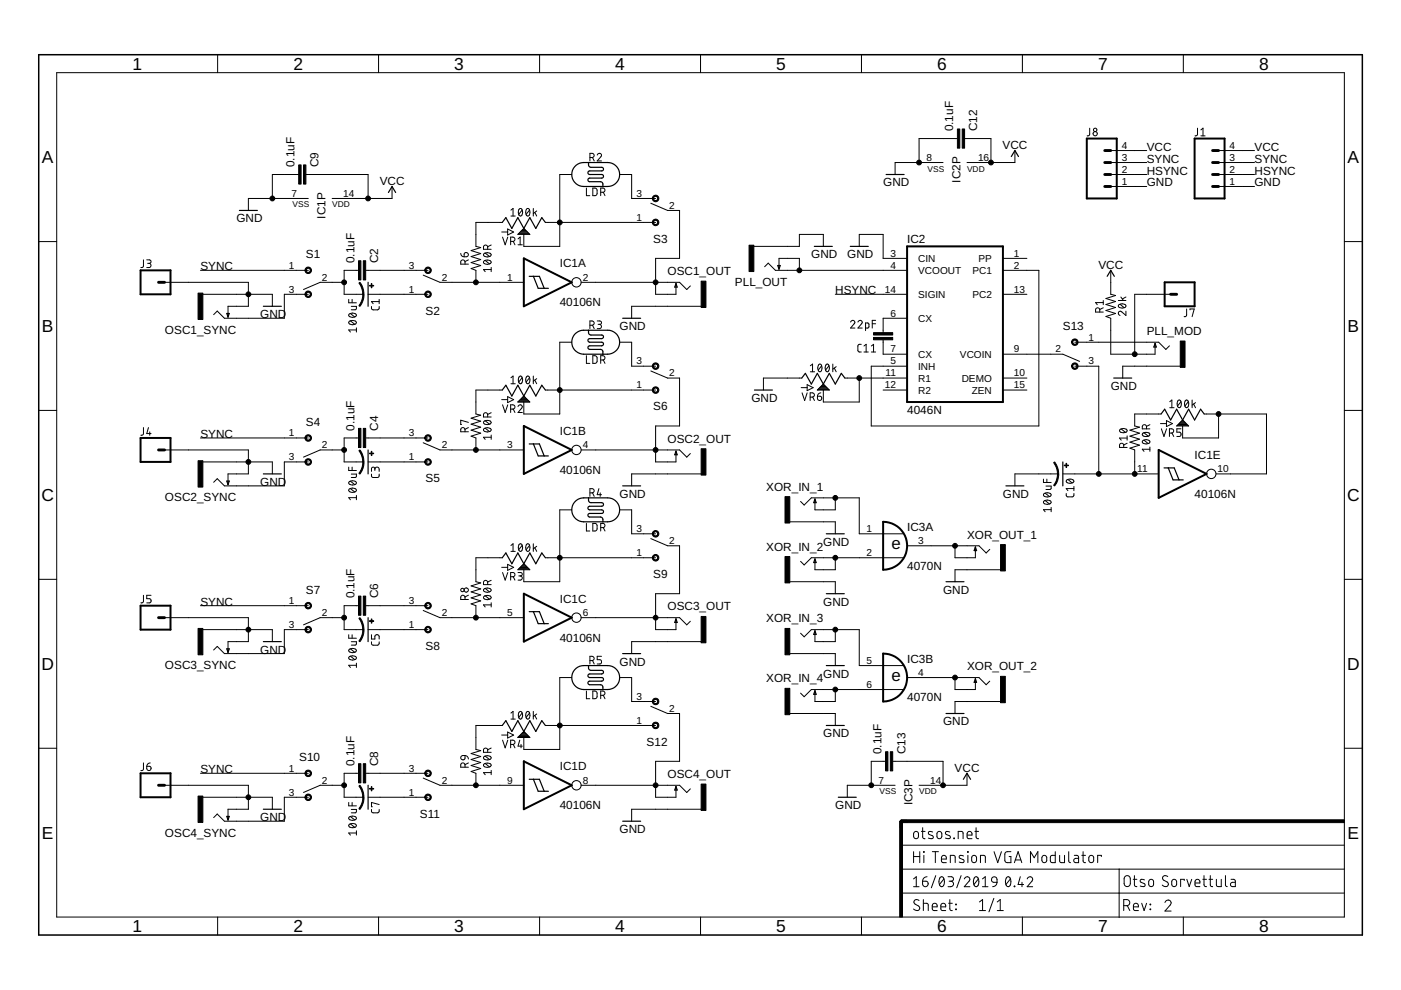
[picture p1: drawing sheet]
<svg xmlns="http://www.w3.org/2000/svg" width="297mm" height="210mm" viewBox="0 0 297 210" stroke-linecap="round" stroke-linejoin="round" font-family="sans-serif">
<defs><g id="words">
<g font-size="3.7">
<text x="28.1" y="14.8">1</text>
<text x="62.2" y="14.8">2</text>
<text x="96.3" y="14.8">3</text>
<text x="130.4" y="14.8">4</text>
<text x="164.6" y="14.8">5</text>
<text x="198.7" y="14.8">6</text>
<text x="232.8" y="14.8">7</text>
<text x="266.9" y="14.8">8</text>
<text x="8.9" y="34.6">A</text>
<text x="285.7" y="34.6">A</text>
<text x="8.9" y="70.4">B</text>
<text x="285.7" y="70.4">B</text>
<text x="8.8" y="106.2">C</text>
<text x="285.6" y="106.2">C</text>
<text x="8.8" y="142">D</text>
<text x="285.6" y="142">D</text>
<text x="8.9" y="177.8">E</text>
<text x="285.7" y="177.8">E</text>
<text x="28.1" y="197.6">1</text>
<text x="62.2" y="197.6">2</text>
<text x="96.3" y="197.6">3</text>
<text x="130.4" y="197.6">4</text>
<text x="164.6" y="197.6">5</text>
<text x="198.7" y="197.6">6</text>
<text x="232.8" y="197.6">7</text>
<text x="266.9" y="197.6">8</text>
</g>
<g font-size="3.6">
<text x="189" y="116.5">e</text>
<text x="189" y="144.4">e</text>
</g>
<g font-size="2.5">
<text x="202.1" y="27.9" transform="rotate(-90 202.1 27.9)">0.1uF</text>
<text x="207.2" y="27.9" transform="rotate(-90 207.2 27.9)">C12</text>
<text x="62.4" y="35.5" transform="rotate(-90 62.4 35.5)">0.1uF</text>
<text x="67.5" y="35.5" transform="rotate(-90 67.5 35.5)">C9</text>
<text x="212.6" y="31.7">VCC</text>
<text x="243.1" y="31.9">VCC</text>
<text x="243.1" y="34.5">SYNC</text>
<text x="266" y="31.9">VCC</text>
<text x="266" y="34.5">SYNC</text>
<text x="80.5" y="39.3">VCC</text>
<text x="187.3" y="39.5">GND</text>
<text x="203.6" y="38.7" transform="rotate(-90 203.6 38.7)">IC2P</text>
<text x="243.1" y="39.5">GND</text>
<text x="243.1" y="37">HSYNC</text>
<text x="266" y="39.5">GND</text>
<text x="266" y="37">HSYNC</text>
<text x="50.1" y="47.2">GND</text>
<text x="69" y="46.4" transform="rotate(-90 69 46.4)">IC1P</text>
<text x="138.5" y="51.5">S3</text>
<text x="192.3" y="51.6">IC2</text>
<text x="42.5" y="57.3">SYNC</text>
<text x="64.8" y="54.8">S1</text>
<text x="75.1" y="55.8" transform="rotate(-90 75.1 55.8)">0.1uF</text>
<text x="80.2" y="55.8" transform="rotate(-90 80.2 55.8)">C2</text>
<text x="118.7" y="56.7">IC1A</text>
<text x="141.5" y="58.3">OSC1_OUT</text>
<text x="172" y="54.8">GND</text>
<text x="179.6" y="54.8">GND</text>
<text x="232.9" y="57.1">VCC</text>
<text x="118.7" y="64.9">40106N</text>
<text x="155.8" y="60.6">PLL_OUT</text>
<text x="177.1" y="62.4">HSYNC</text>
<text x="35" y="70.8">OSC1_SYNC</text>
<text x="55.2" y="67.5">GND</text>
<text x="90.2" y="66.7">S2</text>
<text x="131.4" y="70">GND</text>
<text x="225.3" y="70">S13</text>
<text x="243.1" y="71">PLL_MOD</text>
<text x="235.5" y="82.7">GND</text>
<text x="138.5" y="87">S6</text>
<text x="159.3" y="85.2">GND</text>
<text x="192.3" y="87.8">4046N</text>
<text x="42.5" y="92.9">SYNC</text>
<text x="64.8" y="90.3">S4</text>
<text x="75.1" y="91.3" transform="rotate(-90 75.1 91.3)">0.1uF</text>
<text x="80.2" y="91.3" transform="rotate(-90 80.2 91.3)">C4</text>
<text x="118.7" y="92.2">IC1B</text>
<text x="141.5" y="93.9">OSC2_OUT</text>
<text x="118.7" y="100.5">40106N</text>
<text x="253.3" y="97.3">IC1E</text>
<text x="35" y="106.3">OSC2_SYNC</text>
<text x="55.2" y="103">GND</text>
<text x="90.2" y="102.3">S5</text>
<text x="131.4" y="105.6">GND</text>
<text x="162.5" y="104">XOR_IN_1</text>
<text x="212.6" y="105.6">GND</text>
<text x="253.3" y="105.6">40106N</text>
<text x="192.3" y="112.5">IC3A</text>
<text x="162.5" y="116.7">XOR_IN_2</text>
<text x="174.6" y="115.7">GND</text>
<text x="205" y="114.2">XOR_OUT_1</text>
<text x="64.8" y="125.9">S7</text>
<text x="138.5" y="122.6">S9</text>
<text x="192.3" y="120.8">4070N</text>
<text x="199.9" y="125.9">GND</text>
<text x="42.5" y="128.4">SYNC</text>
<text x="75.1" y="126.9" transform="rotate(-90 75.1 126.9)">0.1uF</text>
<text x="80.2" y="126.9" transform="rotate(-90 80.2 126.9)">C6</text>
<text x="118.7" y="127.8">IC1C</text>
<text x="141.5" y="129.4">OSC3_OUT</text>
<text x="162.5" y="132">XOR_IN_3</text>
<text x="174.6" y="128.4">GND</text>
<text x="90.2" y="137.8">S8</text>
<text x="118.7" y="136">40106N</text>
<text x="35" y="141.9">OSC3_SYNC</text>
<text x="55.2" y="138.6">GND</text>
<text x="131.4" y="141.1">GND</text>
<text x="174.6" y="143.7">GND</text>
<text x="192.3" y="140.5">IC3B</text>
<text x="205" y="142.1">XOR_OUT_2</text>
<text x="162.5" y="144.7">XOR_IN_4</text>
<text x="192.3" y="148.7">4070N</text>
<text x="199.9" y="153.8">GND</text>
<text x="63.4" y="161.4">S10</text>
<text x="137.1" y="158.1">S12</text>
<text x="174.6" y="156.3">GND</text>
<text x="186.9" y="159.9" transform="rotate(-90 186.9 159.9)">0.1uF</text>
<text x="191.9" y="159.9" transform="rotate(-90 191.9 159.9)">C13</text>
<text x="42.5" y="164">SYNC</text>
<text x="75.1" y="162.4" transform="rotate(-90 75.1 162.4)">0.1uF</text>
<text x="80.2" y="162.4" transform="rotate(-90 80.2 162.4)">C8</text>
<text x="118.7" y="163.3">IC1D</text>
<text x="141.5" y="165">OSC4_OUT</text>
<text x="202.4" y="163.7">VCC</text>
<text x="89" y="173.4">S11</text>
<text x="118.7" y="171.6">40106N</text>
<text x="177.1" y="171.6">GND</text>
<text x="193.5" y="170.8" transform="rotate(-90 193.5 170.8)">IC3P</text>
<text x="35" y="177.4">OSC4_SYNC</text>
<text x="55.2" y="174.1">GND</text>
<text x="131.4" y="176.7">GND</text>
</g>
<g font-size="2.1">
<text x="196.4" y="34.1">8</text>
<text x="207.4" y="34.1">16</text>
<text x="237.8" y="34.1">3</text>
<text x="237.8" y="31.6">4</text>
<text x="260.7" y="34.1">3</text>
<text x="260.7" y="31.6">4</text>
<text x="61.8" y="41.7">7</text>
<text x="72.8" y="41.7">14</text>
<text x="134.9" y="41.7">3</text>
<text x="237.8" y="39.2">1</text>
<text x="237.8" y="36.6">2</text>
<text x="260.7" y="39.2">1</text>
<text x="260.7" y="36.6">2</text>
<text x="134.9" y="46.8">1</text>
<text x="141.9" y="44.3">2</text>
<text x="61.3" y="57">1</text>
<text x="68.2" y="59.5">2</text>
<text x="86.7" y="57">3</text>
<text x="93.6" y="59.5">2</text>
<text x="107.5" y="59.5">1</text>
<text x="123.6" y="59.5">2</text>
<text x="188.8" y="54.4">3</text>
<text x="188.8" y="57">4</text>
<text x="194.7" y="55.5">CIN</text>
<text x="194.7" y="58.1">VCOOUT</text>
<text x="206.2" y="58.1">PC1</text>
<text x="207.5" y="55.5">PP</text>
<text x="215" y="54.4">1</text>
<text x="215" y="57">2</text>
<text x="61.3" y="62">3</text>
<text x="86.7" y="62">1</text>
<text x="187.6" y="62">14</text>
<text x="194.7" y="63.2">SIGIN</text>
<text x="206.2" y="63.2">PC2</text>
<text x="215" y="62">13</text>
<text x="188.8" y="67.1">6</text>
<text x="194.7" y="68.2">CX</text>
<text x="134.9" y="77.3">3</text>
<text x="188.8" y="77.3">5</text>
<text x="188.8" y="74.7">7</text>
<text x="194.7" y="75.9">CX</text>
<text x="203.5" y="75.9">VCOIN</text>
<text x="215" y="74.7">9</text>
<text x="223.8" y="74.7">2</text>
<text x="230.8" y="72.2">1</text>
<text x="230.8" y="77.3">3</text>
<text x="134.9" y="82.4">1</text>
<text x="141.9" y="79.8">2</text>
<text x="187.6" y="82.4">12</text>
<text x="187.8" y="79.8">11</text>
<text x="194.7" y="78.4">INH</text>
<text x="194.7" y="80.9">R1</text>
<text x="194.7" y="83.5">R2</text>
<text x="203.9" y="80.9">DEMO</text>
<text x="206" y="83.5">ZEN</text>
<text x="215" y="79.8">10</text>
<text x="215" y="82.4">15</text>
<text x="61.3" y="92.5">1</text>
<text x="68.2" y="95">2</text>
<text x="86.7" y="92.5">3</text>
<text x="93.6" y="95">2</text>
<text x="107.5" y="95">3</text>
<text x="123.6" y="95">4</text>
<text x="61.3" y="97.6">3</text>
<text x="86.7" y="97.6">1</text>
<text x="241.1" y="100.1">11</text>
<text x="258.2" y="100.1">10</text>
<text x="134.9" y="112.8">3</text>
<text x="183.7" y="112.8">1</text>
<text x="134.9" y="117.9">1</text>
<text x="141.9" y="115.4">2</text>
<text x="183.7" y="117.9">2</text>
<text x="194.7" y="115.4">3</text>
<text x="61.3" y="128.1">1</text>
<text x="68.2" y="130.6">2</text>
<text x="86.7" y="128.1">3</text>
<text x="93.6" y="130.6">2</text>
<text x="107.5" y="130.6">5</text>
<text x="123.6" y="130.6">6</text>
<text x="61.3" y="133.1">3</text>
<text x="86.7" y="133.1">1</text>
<text x="183.7" y="140.8">5</text>
<text x="194.7" y="143.3">4</text>
<text x="134.9" y="148.4">3</text>
<text x="183.7" y="145.8">6</text>
<text x="134.9" y="153.5">1</text>
<text x="141.9" y="150.9">2</text>
<text x="61.3" y="163.6">1</text>
<text x="68.2" y="166.2">2</text>
<text x="86.7" y="163.6">3</text>
<text x="93.6" y="166.2">2</text>
<text x="107.5" y="166.2">9</text>
<text x="123.6" y="166.2">8</text>
<text x="186.3" y="166.2">7</text>
<text x="197.2" y="166.2">14</text>
<text x="61.3" y="168.7">3</text>
<text x="86.7" y="168.7">1</text>
</g>
<g font-size="1.8">
<text x="196.6" y="36.4">VSS</text>
<text x="205" y="36.4">VDD</text>
<text x="62.1" y="44">VSS</text>
<text x="70.4" y="44">VDD</text>
<text x="186.5" y="168.4">VSS</text>
<text x="194.9" y="168.4">VDD</text>
</g>
</g></defs>
<g fill="none" stroke="#000" stroke-width=".21">
<path d="M12 15.4h273v179h-273zM46.1 11.6v3.8M80.3 11.6v3.8M114.4 11.6v3.8M148.5 11.6v3.8M182.6 11.6v3.8M216.8 11.6v3.8M250.9 11.6v3.8M63.3 37h-5.6v5.1M64.9 37h13.1v5.1M83.1 39.5v2.6h-12.7M121.2 37h-2.5v15.2h-7.6v-2.5"/>
<path d="M124.3 39.9v1.6h.8M125.1 33.4h.4a.44 .44 0 0 0 .5-.4 .44 .44 0 0 0-.5-.5h-.4v1.6M125.6 33.4l.4 .7M125.7 39.9h.6l.3 .3v.8l-.3 .5h-.6zM126.6 32.9a.45 .45 0 0 1 .7-.4 .45 .45 0 0 1 .1 .7l-.8 .9h.9M131.4 37h2.5v5.1h5.1M199.9 34.5h-10.1v2.5M203 29.4h-8.1v5.1M204.5 29.4h5.6v5.1M215.2 31.9v2.6h-10.2M231 27.2v1.4l-.5 .2M235.5 37h7.6"/>
<path d="M235.5 34.5h7.6M235.5 39.5h7.6M235.5 31.9h7.6M253.9 27.2v1.4l-.5 .2M254.6 28.8h.9M254.6 27.5l.5-.3v1.6M258.4 37h7.6M258.4 34.5h7.6M258.4 39.5h7.6M258.4 31.9h7.6M8.2 51.2h3.8M30.4 55.1v1.4l-.5 .2"/>
<path d="M31.1 55.1h.6a.37 .37 0 0 1 .3 .4 .37 .37 0 0 1-.3 .3h-.4M31.6 55.8a.44 .44 0 0 1 .4 .5 .44 .44 0 0 1-.4 .4h-.5M34.9 59.9h17.8v5h-4.4v2.3M42.5 57.3h22.9M65.4 42.1h-12.7v2.5M73 59.9h-5.1l-3.6 1.5M76 57.3h-3v5.1h4M77.5 57.3h13.2M89.7 58.3l3.6 1.6h17.8M97.7 53.7l.1 .4 .6 .3M98.5 53.7a.46 .46 0 0 1 .7 .1 .46 .46 0 0 1-.4 .6h-.4zM98.6 56v-.4a.46 .46 0 0 0-.5-.5 .46 .46 0 0 0-.4 .5v.4h1.6"/>
<path d="M99.3 55.1l-.7 .4M102.6 55.4a1.01 1.01 0 0 1 1.5 .2 .95 .95 0 0 1-1.6 0zM102.6 53.8a1.06 1.06 0 0 1 1.5 .2 .95 .95 0 0 1-1.6 0zM102.9 55.2l.9 .7M102.9 53.7l.9 .7M103.4 52.9v-.5a.44 .44 0 0 0-.4-.5 .44 .44 0 0 0-.5 .5v.5h1.6M104.1 57.1h-1.6l.4 .5M104.1 56.7v.9M104.1 51.9l-.7 .4M106.4 49.2h1.2M106.5 47.2h-5.6v5l1 .3-2 .6 2 .7-2 .6 2 .6-2 .7 2 .6-2 .6 1 .4v2.6M106.6 50.3l.5 1.6 .6-1.6"/>
<path d="M107.6 48.6l1.3 .6-1.3 .6zM108.3 51.2h.4a.46 .46 0 0 0 .5-.5 .46 .46 0 0 0-.5-.4h-.4v1.6M108.3 44.6l.5-.4v1.6M108.3 45.8h.9M108.8 51.2l.4 .7M109.8 49.7l1.3-1.3 1.2 1.3zM109.8 50.7l.5-.4v1.6M109.8 51.9h.9M109.9 49.6h2.3M110.1 44.3l.2-.1a.93 .93 0 0 1 0 1.6 .98 .98 0 0 1-.2-1.5zM110.1 49.4h1.9M110.3 49.2h1.5"/>
<path d="M110.5 49h1.2M110.6 48.9h.9M110.7 44.6l-.7 .8M110.8 48.7h.5M111 48.5h.1M111.7 44.3l.2-.1a.95 .95 0 0 1 0 1.6 1 1 0 0 1-.2-1.5zM112.3 44.6l-.8 .8M113.1 44.2v1.6M113.4 45l.4 .8M113.8 44.7l-.7 .6M115.6 47.2h23.4M123.2 59.9h20.9l1.5 1.5 .8-.8"/>
<path d="M127.4 40.8h.4a.44 .44 0 0 0 .5-.5 .44 .44 0 0 0-.5-.4h-.4v1.6M127.9 40.8l.4 .7M138 43.1l3.5 1.5h2.6v10.2h-5.1v7.6h4.3v-2.3M159.8 52.2h9.7v-2.5h5.1v2.5M162.1 56.6l.8-.8 1.5 1.5h27.9M165.2 57.1v-2.3h4.3v2.5M182.2 52.2v-2.5h5v5.1h5.1M212.6 57.3h7.7v33h-35.6v-12.7h7.6M212.6 54.8h5.1M235.5 57.3v5.1l1 .3-2 .6 2 .6-2 .7 2 .6-2 .6 2 .7-2 .6 1 .4v7.6h9.4v-2.3M285 51.2h3.8M43 62.4h14.7v2.5"/>
<path d="M65.4 62.4h-5.1v5.1h-12.7l-1.5-1.5-.8 .7M73.9 63.5v.7h1.7M74 68.2a1.04 1.04 0 0 1 1.6 .2 .95 .95 0 0 1-1.7 0zM74 66.6a1.04 1.04 0 0 1 1.6 .2 .95 .95 0 0 1-1.7 0zM74.3 68l.9 .7M74.3 66.5l.9 .7M74.5 65h1.1l-.1 .5-.1 .2h-.9M74.7 63.5v.7M75.6 70h-1.7l.4 .4M75.6 69.5v.9M78 62.4h12.7M78.8 65v.5l.3 .2 1.2-.1 .1-.6"/>
<path d="M80.4 63.5v.9M80.4 63.9h-1.6l.3 .5M110.1 79.8h.1a.8 .8 0 0 1 .7 .5 .8 .8 0 0 1-.2 .8l-.4 .3a1 1 0 0 1-.2-1.6zM111.7 79.8l.2-.1a.97 .97 0 0 1 0 1.7 1.02 1.02 0 0 1-.2-1.6zM113.1 79.7v1.7M121.2 72.6h-2.5v15.2h-7.6v-2.6M124.3 75.4v1.6h.8M125.1 69h.4a.46 .46 0 0 0 .5-.5 .46 .46 0 0 0-.5-.4h-.4v1.6M125.6 69l.4 .7M125.7 75.4l.6 .1 .3 .2v.9l-.3 .4h-.6zM126.6 68.1h.6a.36 .36 0 0 1 .3 .3 .36 .36 0 0 1-.3 .4h-.4M127.1 68.8a.46 .46 0 0 1 .4 .4 .46 .46 0 0 1-.4 .5h-.5"/>
<path d="M127.4 76.3h.4a.46 .46 0 0 0 .5-.4 .46 .46 0 0 0-.5-.5h-.4v1.6M127.9 76.3l.4 .7M131.4 72.6h2.5v5h5.1M138 78.7l3.5 1.5h2.6v10.1h-5.1v7.6h4.3v-2.2M148.7 64.9h-14.8v2.6M171.8 77.6l.5-.4v1.6M171.8 78.8h.9M173.6 77.3l.2-.1a.97 .97 0 0 1 0 1.6 1.02 1.02 0 0 1-.2-1.5zM174.2 77.6l-.7 .9M175.2 77.3l.1-.1a.8 .8 0 0 1 .6 .6 .8 .8 0 0 1-.2 .8l-.2 .2a.8 .8 0 0 1-.6-.5 .8 .8 0 0 1 .2-.9zM175.8 77.6l-.8 .9M176.6 77.2v1.6"/>
<path d="M176.9 78.1l.4 .7M177.1 62.4h15.2M177.3 77.7l-.7 .6M180.3 68.3a.44 .44 0 0 1 .7-.4 .44 .44 0 0 1 .1 .7l-.8 1h1M181.9 68.3a.44 .44 0 0 1 .6-.4 .44 .44 0 0 1 .2 .7l-.8 1h.9M182.6 73h-.5l-.2 .4v1l.2 .2h.5M183.2 74.6h.9M183.2 73.4l.4-.4v1.6M183.5 69.6l.6-.1 .1-.1-.1-.9h-.6v1.6M184.7 74.6h1M184.7 73.4l.5-.4v1.6M184.9 68.6h.8"/>
<path d="M185.7 67.9h-.8v1.7M187.2 72.1v3h5.1M192.3 67.5h-5.1v3M212.6 62.4h5.1M212.6 75.1h12.7l3.6 1.5M227.9 77.6h5.1v22.9M227.9 72.6h17.8l1.5 1.5 .7-.8M233.2 66.2v-.5a.44 .44 0 0 0-.5-.4 .44 .44 0 0 0-.4 .4v.5h1.6M233.9 65.3l-.7 .3M233.9 64.2h-1.6l.3 .4M233.9 63.7v.9M237.1 63.7h1.6"/>
<path d="M237.2 64.6a1 1 0 0 1 1.5 .3 .95 .95 0 0 1-1.6 0zM237.5 64.5l.9 .7M237.6 63l.6 .7M238.7 66v.9l-.9-.8a.44 .44 0 0 0-.7 .2 .44 .44 0 0 0 .4 .6M238.7 63l-.7 .4M248.2 62.4h-7.6v12.7M250.2 77.6h-12.2v2.6M251.6 65.5v1.4l-.5 .2M252.3 65.7v-.2h.9l-.4 1.6M8.2 87h3.8M30.4 90.7v1.4l-.5 .2M31.5 90.7l-.4 1.2h.9"/>
<path d="M31.7 91.6v.7M34.9 95.4h17.8v5.1h-4.4v2.3M42.5 92.9h22.9M43 97.9h14.7v2.6M65.4 97.9h-5.1v5.1h-12.7l-1.5-1.5-.8 .8M73 95.4h-5.1l-3.6 1.5M73.9 99v.8h1.7M74.7 99v.8M76 92.9h-3v5h4M77.5 92.9h13.2M78 97.9h12.7M79.5 99.5a.46 .46 0 0 1 .4-.5 .46 .46 0 0 1 .5 .5v.4"/>
<path d="M79.5 99.8v-.4a.36 .36 0 0 0-.4-.4 .36 .36 0 0 0-.3 .4v.5M89.7 93.9l3.6 1.5h17.8M98.6 91.5v-.4a.46 .46 0 0 0-.5-.4 .46 .46 0 0 0-.4 .4v.4h1.6M99.3 89.6l-1.6-.5v.9h.2M99.3 90.7l-.7 .3M102.6 90.9a1.03 1.03 0 0 1 1.5 .2 .97 .97 0 0 1-1.6 0zM102.6 89.3a1.03 1.03 0 0 1 1.5 .3 .97 .97 0 0 1-1.6 0zM102.9 90.8l.9 .7M102.9 89.2l.9 .7M103.4 88.4v-.5a.44 .44 0 0 0-.4-.4 .44 .44 0 0 0-.5 .4v.5h1.6M104.1 92.2v1M104.1 92.7h-1.6l.4 .5"/>
<path d="M104.1 87.5l-.7 .4M106.4 84.7h1.2M106.5 82.7h-5.6v5.1l1 .2-2 .7 2 .6-2 .6 2 .7-2 .6 2 .6-2 .7 1 .4v2.5M106.6 85.8l.5 1.7 .6-1.7M107.6 84.1l1.3 .6-1.3 .7zM108.3 86.7h.4a.46 .46 0 0 0 .5-.4 .46 .46 0 0 0-.5-.5h-.4v1.7M108.3 80.1l.5-.4v1.7M108.3 81.4h.9M108.8 86.7l.4 .8M109.8 85.2l1.3-1.2 1.2 1.2zM109.8 86.2a.44 .44 0 0 1 .7-.4 .44 .44 0 0 1 .1 .8l-.8 .9h.9M109.9 85.2h2.4"/>
<path d="M110 85h2.1M110.2 84.9h1.7M110.4 84.7h1.4M110.5 84.5h1.1M110.7 80.1l-.7 .9M110.7 84.3h.7M110.9 84.2h.4M111 84h.1M112.3 80.1l-.8 .9M113.4 80.6l.4 .8M113.8 80.3l-.7 .5M115.6 82.7h23.4"/>
<path d="M123.2 95.4h20.9l1.5 1.5 .8-.7M169.9 82.2h1.2M170 80.2h-8.1v2.5M170.1 83.3l.5 1.6 .5-1.6M171.1 81.6l1.3 .6-1.3 .6zM171.8 84.2h.4a.46 .46 0 0 0 .5-.5 .46 .46 0 0 0-.5-.4h-.4v1.6M172.3 84.2l.4 .7M173.3 84h.6a.45 .45 0 0 1 .3 .5 .45 .45 0 0 1-.5 .4 .45 .45 0 0 1-.4-.4zM173.4 82.6h2.3M173.5 82.4h2.1M173.7 82.3h1.7M173.9 82.1h1.3"/>
<path d="M174 83.3l-.4 .1-.3 .6M174.1 81.9h.9M174.2 81.8h.7M174.4 81.6h.3M174.6 81.4l1.2 1.3h-2.5zM179.1 80.2h13.2M182.2 80.2v5h-7.6v-2.5M187.2 82.7h5.1M212.6 82.7h5.1M212.6 80.2h5.1M237.5 91.1a1 1 0 0 1 1.5 .2 .95 .95 0 0 1-1.6 0zM237.7 91l.9 .7"/>
<path d="M238.3 94.9v-.5a.44 .44 0 0 0-.5-.4 .44 .44 0 0 0-.4 .4v.5h1.6M239 94l-.7 .3M239 92.9h-1.6l.3 .4M239 92.4v.9M242.3 93.4a1 1 0 0 1 1.5 .3 .95 .95 0 0 1-1.6 0zM242.3 91.9a1 1 0 0 1 1.5 .2 .95 .95 0 0 1-1.6 0zM242.5 93.3l.9 .7M242.5 91.8l.9 .7M243.1 90.9v-.4a.44 .44 0 0 0-.5-.5 .44 .44 0 0 0-.4 .5v.4h1.6M243.8 95.2h-1.6l.3 .5M243.8 94.8v.9M243.8 90l-.7 .4"/>
<path d="M246 89.8h1.3M246.2 87.8h-5.6v2.5l1 .3-2 .6 2 .6-2 .7 2 .6-2 .6 2 .7-2 .6 1 .4v5.1M246.2 90.9l.6 1.6 .5-1.6M247.3 89.2l1.3 .6-1.3 .6zM247.9 91.8h.5a.46 .46 0 0 0 .5-.4 .46 .46 0 0 0-.5-.5h-.5v1.6M248 85.2l.5-.4v1.6M248 86.4h.9M248.5 91.8l.4 .7M249.5 90.3l1.2-1.3 1.3 1.3zM249.6 90.2h2.2M249.8 84.9l.2-.1a.97 .97 0 0 1 0 1.6 1.02 1.02 0 0 1-.2-1.5zM249.8 90h1.9"/>
<path d="M250 89.8h1.5M250.1 89.6h1.2M250.3 89.5h.9M250.4 85.2l-.7 .9M250.4 90.9h-.9v.7h.5a.46 .46 0 0 1 .4 .5 .46 .46 0 0 1-.4 .4h-.5M250.5 89.3h.5M250.7 89.1h.1M251.3 84.9l.3-.1a.97 .97 0 0 1 0 1.6 1.02 1.02 0 0 1-.3-1.5zM251.9 85.2l-.7 .9M252.8 84.8v1.6M253.1 85.7l.4 .7M253.5 85.4l-.7 .5"/>
<path d="M255.3 87.8h13.2v12.7h-10.7M258.4 87.8v5.1h-7.7v-2.6M285 87h3.8M74 103.7a1.02 1.02 0 0 1 1.6 .2 .97 .97 0 0 1-1.7 0zM74 102.1a1.02 1.02 0 0 1 1.6 .3 .97 .97 0 0 1-1.7 0zM74.3 103.6l.9 .7M74.3 102l.9 .7M74.5 100.5h1.1l-.1 .6-.1 .1h-.9M75.6 105.1v.9M75.6 105.5h-1.7l.4 .5M78.8 100.5v.5l.3 .2h1.1l.1-.2 .1-.5M106.5 118.3h-5.6v5l1 .3-2 .6 2 .7-2 .6 2 .6-2 .7 2 .6-2 .6 1 .4v2.6"/>
<path d="M107.6 119.7l1.3 .6-1.3 .6zM108.3 115.7l.5-.4v1.6M108.3 116.9h.9M110.1 115.4l.2-.1a.93 .93 0 0 1 0 1.6 .98 .98 0 0 1-.2-1.5zM110.6 120h.9M110.7 115.7l-.7 .8M110.8 119.8h.6M111 119.7h.2M111.7 115.4l.2-.1a.95 .95 0 0 1 0 1.6 1 1 0 0 1-.2-1.5zM112.3 115.7l-.8 .8M113.1 115.3v1.6M113.4 116.1l.4 .8"/>
<path d="M113.8 115.8l-.7 .6M115.6 118.3h23.4M121.2 108.1h-2.5v15.2h-7.6v-2.5M124.3 111v1.6h.8M125.1 104.5h.4a.44 .44 0 0 0 .5-.4 .44 .44 0 0 0-.5-.5h-.4v1.6M125.6 104.5l.4 .7M125.7 111h.6l.3 .3v.8l-.3 .5h-.6zM127 103.6l-.4 1.3h.9M127.3 104.5v.7M127.4 111.9h.4a.44 .44 0 0 0 .5-.5 .44 .44 0 0 0-.5-.4h-.4v1.6M127.9 111.9l.4 .7M131.4 108.1h2.5v5.1h5.1"/>
<path d="M138 114.2l3.5 1.5h2.6v10.2h-5.1v7.6h4.3v-2.3M148.7 100.5h-14.8v2.5M167.4 110.6h9.7v2.6M169.7 106.3l.8 .8 1.5-1.5h10.2v7.6h9.4M177.1 105.6v2.5h-4.3v-2.3M177.1 118.3v2.5h-4.3v-2.3M191.6 118.3h-19.6l-1.5 1.5-.8-.8M192.3 115.7h15.3l1.5 1.5 .7-.7M202.5 115.7v2.6h4.3v-2.3M221.2 101.6v.7h1.7M221.3 106.2a1.03 1.03 0 0 1 1.6 .3 .97 .97 0 0 1-1.7 0zM221.3 104.7a1.03 1.03 0 0 1 1.6 .2 .97 .97 0 0 1-1.7 0z"/>
<path d="M221.6 106.1l.9 .7M221.6 104.6l.9 .7M221.8 103.1h1.1l-.1 .5-.1 .2h-.9M222 101.6v.7M222.9 108.1h-1.7l.4 .4M222.9 107.6v.9M224.3 100.5h-9.1v2.5M225.3 100.5h20.4M226.1 104.6v.5l.3 .2h1.1l.1-.2 .1-.5M226.2 101.8a.89 .89 0 0 1 1.4 .4 1.02 1.02 0 0 1-1.5-.2zM226.4 101.7l.9 .7M227.7 103.1v.9"/>
<path d="M227.7 103.6h-1.6l.3 .4M8.2 122.8h3.8M30.4 126.2v1.4l-.5 .2M32 126.2h-.9v.7h.6a.45 .45 0 0 1 .3 .5 .45 .45 0 0 1-.3 .4h-.6M34.9 131h17.8v5h-4.4v2.3M42.5 128.4h22.9M43 133.5h14.7v2.5M65.4 133.5h-5.1v5.1h-12.7l-1.5-1.5-.8 .7M73 131h-5.1l-3.6 1.5M73.9 134.6v.7h1.7M74 139.3a1.04 1.04 0 0 1 1.6 .2 .95 .95 0 0 1-1.7 0zM74 137.7a1.02 1.02 0 0 1 1.6 .2 .97 .97 0 0 1-1.7 0z"/>
<path d="M74.3 139.1l.9 .7M74.3 137.6l.9 .7M74.5 136.1h1.1l-.1 .5-.1 .2h-.9M74.7 134.6v.7M76 128.4h-3v5.1h4M77.5 128.4h13.2M78 133.5h12.7M78.8 136.1v.5l.3 .2 1.2-.1 .1-.6M78.8 134.6v.9h.7v-.6a.46 .46 0 0 1 .4-.3 .46 .46 0 0 1 .5 .3v.6M89.7 129.4l3.6 1.6h17.8M98.6 127.1v-.4a.46 .46 0 0 0-.5-.5 .46 .46 0 0 0-.4 .5v.4h1.6M99.3 126.2l-.7 .4"/>
<path d="M102.6 126.4a1.06 1.06 0 0 1 1.5 .3 .95 .95 0 0 1-1.6 0zM102.6 124.9a1.06 1.06 0 0 1 1.5 .2 .95 .95 0 0 1-1.6 0zM102.9 126.3l.9 .7M102.9 124.8l.9 .7M103.4 124v-.5a.44 .44 0 0 0-.4-.5 .44 .44 0 0 0-.5 .5v.5h1.6M104.1 127.8v.9M104.1 128.2h-1.6l.4 .5M104.1 123l-.7 .4M106.4 120.3h1.2M106.6 121.4l.5 1.6 .6-1.6M108.3 122.3h.4a.44 .44 0 0 0 .5-.5 .44 .44 0 0 0-.5-.4h-.4v1.6M108.8 122.3l.4 .7"/>
<path d="M109.8 120.8l1.3-1.3 1.2 1.3zM109.8 121.4h.6a.36 .36 0 0 1 .3 .4 .36 .36 0 0 1-.3 .3h-.4M109.9 120.7h2.3M110.1 120.5h1.9M110.3 120.3h1.6M110.3 122.1a.44 .44 0 0 1 .4 .5 .44 .44 0 0 1-.4 .4h-.5M110.4 120.2h1.3M123.2 131h20.9l1.5 1.5 .8-.8M127.5 139.1h-.9v.8h.6a.47 .47 0 0 1 .3 .4 .47 .47 0 0 1-.3 .5h-.6M148.7 136h-14.8v2.6M167.4 123.3h9.7v2.6M167.4 138.6h9.7v2.5"/>
<path d="M169.7 134.3l.8 .7 1.5-1.5h10.2v7.6h9.4M177.1 133.5v2.5h-4.3v-2.2M212.1 120.8h-9.6v2.5M285 122.8h3.8M8.2 158.6h3.8M75.6 140.6v.9M75.6 141.1h-1.7l.4 .4M103.4 159.5v-.5a.44 .44 0 0 0-.4-.4 .44 .44 0 0 0-.5 .4v.5h1.6M104.1 158.6l-.7 .4M106.4 155.9h1.2M106.5 153.8h-5.6v5.1l1 .3-2 .6 2 .6-2 .6 2 .7-2 .6 2 .6-2 .7 1 .4v2.5M106.6 156.9l.5 1.7 .6-1.7"/>
<path d="M107.6 155.2l1.3 .7-1.3 .6zM108.3 157.8h.4a.46 .46 0 0 0 .5-.4 .46 .46 0 0 0-.5-.5h-.4v1.7M108.3 151.2l.5-.4v1.7M108.3 152.5h.9M108.8 157.8l.4 .8M109.8 156.4l1.3-1.3 1.2 1.3zM109.8 156.3h2.5M110 156.1h2.1M110.1 150.9l.2-.1a.95 .95 0 0 1 0 1.7 1 1 0 0 1-.2-1.6zM110.2 156h1.8M110.2 156.9l-.4 1.3h.9M110.3 155.8h1.5"/>
<path d="M110.5 157.8v.8M110.5 155.6h1.1M110.7 155.5h.8M110.7 151.2l-.7 .9M110.8 155.3h.5M111 155.1h.1M111.7 150.9l.2-.1a.97 .97 0 0 1 0 1.7 1.02 1.02 0 0 1-.2-1.6zM112.3 151.2l-.8 .9M113.1 150.8v1.7M113.4 151.7l.4 .8M113.8 151.4l-.7 .5M115.6 153.8h23.4"/>
<path d="M121.2 143.7h-2.5v15.2h-7.6v-2.5M124.3 146.5v1.6h.8M125.1 140.1h.4a.46 .46 0 0 0 .5-.5 .46 .46 0 0 0-.5-.5h-.4v1.7M125.6 140.1l.4 .7M125.7 146.5l.6 .1 .3 .2v.9l-.3 .4h-.6zM127.4 147.4h.4a.46 .46 0 0 0 .5-.4 .46 .46 0 0 0-.5-.5h-.4v1.6M127.9 147.4l.4 .7M131.4 143.7h2.5v5h5.1M138 149.8l3.5 1.5h2.6v10.1h-5.1v7.6h4.3v-2.2M167.4 151.3h9.7v2.5M177.1 146.2v2.5h-4.3v-2.2M191.6 146.2h-19.6l-1.5 1.5-.8-.7"/>
<path d="M192.3 143.7h15.3l1.5 1.5 .7-.8M202.5 143.7v2.5h4.3v-2.3M212.1 148.7h-9.6v2.6M285 158.6h3.8M30.4 161.8v1.4l-.2 .2h-.3M31.1 162.5h.6a.45 .45 0 0 1 .3 .5 .45 .45 0 0 1-.4 .4 .45 .45 0 0 1-.5-.5zM31.9 161.8l-.5 .1-.3 .6M34.9 166.5h17.8v5.1h-4.4v2.3M42.5 164h22.9M43 169h14.7v2.6M65.4 169h-5.1v5.1h-12.7l-1.5-1.5-.8 .8M73 166.5h-5.1l-3.6 1.5"/>
<path d="M73.9 170.1v.8h1.7M74 174.8a1.02 1.02 0 0 1 1.6 .2 .97 .97 0 0 1-1.7 0zM74 173.2a1.02 1.02 0 0 1 1.6 .3 .97 .97 0 0 1-1.7 0zM74.3 174.7l.9 .7M74.3 173.1l.9 .7M74.5 171.6h1.1l-.1 .6-.1 .1h-.9M74.7 170.1v.8M75.6 176.1v1M75.6 176.6h-1.7l.4 .5M76 164h-3v5h4M77.5 164h13.2M78 169h12.7"/>
<path d="M78.8 171.6v.5l.3 .2h1.1l.1-.2 .1-.5M80.4 170.6l-1.6-.5v.9h.2M89.7 165l3.6 1.5h17.8M97.8 160.3l.8-.1v.5a.46 .46 0 0 1-.7 .3 .46 .46 0 0 1-.1-.7zM98.6 162.7v-.5a.46 .46 0 0 0-.5-.4 .46 .46 0 0 0-.4 .4v.5h1.6M98.6 160.2l.4 .1 .3 .6M99.3 161.8l-.7 .3M102.6 162a1.03 1.03 0 0 1 1.5 .2 .97 .97 0 0 1-1.6 0zM102.6 160.4a1.03 1.03 0 0 1 1.5 .3 .97 .97 0 0 1-1.6 0zM102.9 161.9l.9 .7M102.9 160.3l.9 .7M104.1 163.3v1"/>
<path d="M104.1 163.8h-1.6l.4 .5M123.2 166.5h20.9l1.5 1.5 .8-.7M148.7 171.6h-14.8v2.5M187.7 161.4h-3v5.1M189.3 161.4h10.6v5.1M189.8 166.5h-10.2v2.5M191.1 179.2h93.9M193.8 176.5l.5-.2a.92 .92 0 0 1 .2 1.5h-.4l-.3-.1-.1-.4zM195.3 176.3h.8M195.6 175.5v2.1l.5 .2M197.7 176.4l-.7-.1-.2 .4 1 .6v.4l-.3 .1-.7-.1M198.8 176.5l.3-.2 .5 .2 .1 .8a.52 .52 0 0 1-.5 .5 .52 .52 0 0 1-.6-.5z"/>
<path d="M201.4 176.4l-.8-.1-.2 .4 1 .6v.4l-.2 .1-.8-.1M202.2 177.7l.2 .1zM203.2 177.8v-1.5l.9 .1 .1 1.4M205 164v2.5h-10.1M205 177.1h1.1a.55 .55 0 0 0-.4-.8 .55 .55 0 0 0-.7 .5l.1 .9 1 .1M206.7 176.3h.8M206.9 175.5v1.9l.2 .3 .4 .1M46.1 194.4v3.8M80.3 194.4v3.8M114.4 194.4v3.8M148.5 194.4v3.8M182.6 194.4v3.8"/>
<path d="M191.1 189.4h93.9M191.1 184.3h93.9M193.7 180.6v2.3M193.7 181.6h1.3M193.7 186.4l.6-.5v2.1M193.7 188h1.2M194.9 190.9a.58 .58 0 0 0-.9-.1 .58 .58 0 0 0 0 .9l.7 .4a.58 .58 0 0 1 .1 .9 .58 .58 0 0 1-.9-.1l-.2-.2M195 180.6v2.3M195.6 186.8h.7a.59 .59 0 0 1 .5 .7 .59 .59 0 0 1-.7 .5 .59 .59 0 0 1-.5-.6zM195.8 191.5l.9 .1 .1 1.5M195.8 190.7v2.4M195.8 180.6l.1 .1z"/>
<path d="M195.9 181.4v1.5M196.6 185.9l-.7 .3-.3 .6M197.7 192.3h1a.54 .54 0 0 0-.4-.8 .54 .54 0 0 0-.6 .5l.1 1 .9 .1M197.7 180.6h1.3M198.3 180.6v2.3M198.4 185.7l-.9 2.5M199.3 186l.2-.1a.87 .87 0 0 1 .7 1.3 .59 .59 0 0 1-.5 .8 .59 .59 0 0 1-.6-.8v-.5zM199.5 192.3h1a.54 .54 0 0 0-.4-.8 .54 .54 0 0 0-.6 .5l.1 1 .9 .1M199.6 182.1h1a.55 .55 0 0 0-.3-.7 .55 .55 0 0 0-.7 .5l.1 .9 .9 .1M200.1 186.4l-.9 1.1M201 185.9h.7a.48 .48 0 0 1 .5 .5 .48 .48 0 0 1-.5 .4h-.5M201.1 191.5h.8"/>
<path d="M201.4 190.7v2.1l.5 .3M201.5 182.9v-1.5l.9 .1 .1 1.4M201.6 186.8a.58 .58 0 0 1 .6 .6 .58 .58 0 0 1-.6 .6h-.6M202.6 191.7l.2 .1zM202.6 192.7l.2 .2zM203.8 185.7l-1 2.5M204.3 181.5l-.8-.1-.2 .2 .1 .3 .9 .5v.4l-.2 .1-.7-.1M204.4 186.4a.58 .58 0 0 1 .9-.5 .58 .58 0 0 1 .1 .9l-1 1.2h1.2M205.1 180.6l.2 .1zM205.2 181.4v1.5M206.1 181.5l.3-.1 .5 .1 .2 .9a.52 .52 0 0 1-.6 .5 .52 .52 0 0 1-.5-.5zM206.7 186l.1-.1a.87 .87 0 0 1 .7 1.3 .59 .59 0 0 1-.5 .8 .59 .59 0 0 1-.6-.8v-.5z"/>
<path d="M207.4 186.4l-.9 1.1M207.7 191.2l.6-.5v2.4M207.7 193.1h1.3M207.9 182.9v-1.5l.9 .1 .1 1.4M208.3 186.4l.6-.5v2.1M208.3 188h1.2M210.4 186.1l.3-.2 .6 .2 .1 1-1-.2-.2-.3zM210.7 190.5l-1 2.8M210.8 180.6l.7 2.3 .8-2.3M211.4 187.1l-.3 .6-.6 .3M211.4 193.1h1.3M211.4 191.2l.7-.5v2.4"/>
<path d="M213.4 186l.2-.1a.87 .87 0 0 1 .7 1.3 .59 .59 0 0 1-.5 .8 .59 .59 0 0 1-.6-.8v-.5zM214.2 186.4l-.9 1.1M214.3 180.6h-.7a.51 .51 0 0 0-.6 .5v1.3l.3 .4 1 .1v-1.3h-.3M215 187.9l.2 .1zM215.1 182.9l.8-2.3 .7 2.3M215.3 182.3h1.1M216.3 185.9l-.4 1.6h1.1M216.7 187.1v.9M216.8 194.4v3.8M217.8 186.4a.58 .58 0 0 1 .8-.5 .58 .58 0 0 1 .2 .9l-1 1.2h1.1M218.5 182.9v-2.3l.8 1.3 .7-1.3v2.3M221 181.5l.5-.1a.92 .92 0 0 1 .2 1.4l-.4 .1-.3-.2-.1-.3z"/>
<path d="M223.7 180.6v2.3h-.8l-.2-.4v-.9l.2-.2h.8M224.7 181.4v1.3l.3 .2h.7v-1.5M226.6 180.6v2.1l.4 .2M227.8 181.4h.7l.2 .3v1.2h-.6a.46 .46 0 0 1-.5-.5 .46 .46 0 0 1 .5-.4h.6M229.4 181.4h.7M229.6 180.6l.1 2.1 .4 .2M231 181.5l.5-.1a.92 .92 0 0 1 .1 1.4l-.3 .1-.3-.2-.2-.3zM233.5 181.6v-.2h-.8v1.5M237.3 184.3v10.2M238.3 192h.6a.65 .65 0 0 0 .6-.6 .65 .65 0 0 0-.6-.7h-.6v2.4M238.5 185.9a.65 .65 0 0 1 .7-.2 .65 .65 0 0 1 .4 .6v1a.66 .66 0 0 1-.6 .7 .66 .66 0 0 1-.7-.7zM239 192l.5 1.1"/>
<path d="M240.3 186.4h.7M240.3 192.3h1.1a.55 .55 0 0 0-.4-.8 .55 .55 0 0 0-.7 .5l.1 1 1 .1M240.5 185.7v1.9l.1 .3 .4 .1M242.1 191.5l.5 1.6 .5-1.6M242.7 186.6l-.8-.1-.2 .2 .1 .3 .9 .4v.5a.82 .82 0 0 1-1 0M243.7 186.6l.5-.2a.92 .92 0 0 1 .1 1.5l-.3 .1-.3-.2-.2-.3zM243.8 191.7l.2 .1zM243.8 192.7l.2 .2zM247 191.3a.65 .65 0 0 1 .9-.4 .65 .65 0 0 1 .2 1l-1.1 1.3h1.3M247.6 185.8a.58 .58 0 0 0-.9-.1 .58 .58 0 0 0 0 .9l.8 .4a.59 .59 0 0 1 0 .9 .59 .59 0 0 1-.9-.1l-.2-.1M248.5 186.6l.4-.2 .4 .2 .2 .9a.52 .52 0 0 1-.5 .5 .52 .52 0 0 1-.6-.5zM250.9 194.4v3.8"/>
<path d="M251.1 186.7v-.3h-.8v1.6M251.6 186.4l.5 1.6 .6-1.6M253.4 187.2h1a.55 .55 0 0 0-.3-.7 .55 .55 0 0 0-.7 .4l.1 1 .9 .1M255 186.4h.8M255.3 185.7v1.9l.1 .3 .4 .1M256.3 186.4h.8M256.6 185.7v2l.5 .3M257.9 186.4v1.3l.4 .3h.6v-1.6M259.8 185.7v2l.4 .3M261 186.4l.7 .1 .2 .3v1.2h-.6a.46 .46 0 0 1-.4-.5 .46 .46 0 0 1 .4-.4h.6"/>
<circle cx="232.2" cy="27.5" r=".36"/>
<circle cx="232.2" cy="28.4" r=".44"/>
<circle cx="122.2" cy="59.9" r=".99"/>
<circle cx="122.2" cy="95.4" r=".99"/>
<circle cx="256.8" cy="100.5" r=".99"/>
<circle cx="98" cy="125.1" r=".36"/>
<circle cx="98.9" cy="125.1" r=".44"/>
<circle cx="122.2" cy="131" r=".99"/>
<circle cx="122.2" cy="166.5" r=".99"/>
</g>
<g fill="none" stroke="#000" stroke-width=".25">
<path d="M121.8 35.4l.7-.6 .8-.3h5.5a2.54 2.54 0 0 1 2.6 2.5 2.54 2.54 0 0 1-2.6 2.5h-5a2.54 2.54 0 0 1-2.3-1.4 2.54 2.54 0 0 1 .3-2.7zM124.8 34.5v.6l.3 .4h2.5a.38 .38 0 0 1 .4 .4 .38 .38 0 0 1-.4 .3h-2.6a.38 .38 0 0 0-.3 .4 .38 .38 0 0 0 .3 .4h2.6a.38 .38 0 0 1 .4 .4 .38 .38 0 0 1-.4 .4h-2.6a.38 .38 0 0 0-.3 .3 .38 .38 0 0 0 .3 .4h2.5l.3 .4v.6M187.9 37h3.8M214.4 33.2l.8-1.3 .7 1.3M50.8 44.6h3.8M78 59.9v5M82.4 40.8l.7-1.3 .8 1.3M106.5 47.2l.8-1.1 1.2 2.3 1.3-2.3 1.3 2.3 1.2-2.3 1.3 2.3 1.3-2.3 .7 1.1M112.2 58.6h2.2l1 2.5M113.1 58.6l1 2.5h2.2M164.9 56.3h.5l-.2 .8zM172.7 52.2h3.8"/>
<path d="M180.3 52.2h3.8M234.7 58.6l.8-1.3 .8 1.3M48.1 66.5h.5l-.3 .7zM55.8 64.9h3.8M121.8 70.9l.7-.5 .8-.4h5.5a2.54 2.54 0 0 1 2.6 2.6 2.54 2.54 0 0 1-2.6 2.5h-5a2.55 2.55 0 0 1-2.3-1.5 2.55 2.55 0 0 1 .3-2.7zM124.8 70v.7l.3 .3h2.5a.38 .38 0 0 1 .4 .4 .38 .38 0 0 1-.4 .4h-2.6a.38 .38 0 0 0-.3 .4 .38 .38 0 0 0 .3 .4h2.6a.38 .38 0 0 1 .4 .3 .38 .38 0 0 1-.4 .4h-2.6a.38 .38 0 0 0-.3 .4 .38 .38 0 0 0 .3 .4h2.5l.3 .3v.7M132 67.5h3.8M143.3 60.1l.3 .8h-.5zM244.9 72.8l.3 .8h-.6zM78 95.4v5.1M106.5 82.7l.8-1 1.2 2.3 1.3-2.3 1.3 2.3 1.2-2.3 1.3 2.3 1.3-2.3 .7 1M112.2 94.1h2.2l1 2.6"/>
<path d="M113.1 94.1l1 2.6h2.2M143.3 95.7l.3 .7h-.5zM160 82.7h3.8M170 80.2l.8-1 1.2 2.2 1.3-2.2 1.3 2.2 1.2-2.2 1.3 2.2 1.3-2.2 .7 1M225.3 97.9v5.1M236.1 80.2h3.8M246.2 87.8l.7-1 1.3 2.2 1.3-2.2 1.2 2.2 1.3-2.2 1.3 2.2 1.3-2.2 .7 1M246.8 99.2h2.2l1 2.5M247.7 99.2l1 2.5h2.2M48.1 102h.5l-.3 .8zM55.8 100.5h3.8M106.5 118.3l.8-1.1 1.2 2.3 1.3-2.3 1.3 2.3 1.2-2.3 1.3 2.3 1.3-2.3 .7 1.1"/>
<path d="M121.8 106.5l.7-.6 .8-.3h5.5a2.54 2.54 0 0 1 2.6 2.5 2.54 2.54 0 0 1-2.6 2.5h-5a2.54 2.54 0 0 1-2.3-1.4 2.54 2.54 0 0 1 .3-2.7zM124.8 105.6v.6l.3 .4h2.5a.38 .38 0 0 1 .4 .4 .38 .38 0 0 1-.4 .3h-2.6a.38 .38 0 0 0-.3 .4 .38 .38 0 0 0 .3 .4h2.6a.38 .38 0 0 1 .4 .4 .38 .38 0 0 1-.4 .4h-2.6a.38 .38 0 0 0-.3 .3 .38 .38 0 0 0 .3 .4h2.5l.3 .4v.6M132 103h3.8M172.8 105.8l.2 .8h-.5zM172.8 118.5l.2 .8h-.5zM175.2 113.2h3.8M206.8 116l.3 .7h-.6zM213.3 103h3.8M48.1 137.6h.5l-.3 .7zM55.8 136h3.8M78 131v5M112.2 129.7h2.2l1 2.5"/>
<path d="M113.1 129.7l1 2.5h2.2M132 138.6h3.8M143.3 131.2l.3 .8h-.5zM172.8 133.8l.2 .7h-.5zM175.2 125.9h3.8M200.6 123.3h3.8M106.5 153.8l.8-1 1.2 2.3 1.3-2.3 1.3 2.3 1.2-2.3 1.3 2.3 1.3-2.3 .7 1M121.8 142l.7-.5 .8-.3 5.5-.1a2.54 2.54 0 0 1 2.6 2.6 2.54 2.54 0 0 1-2.6 2.5h-5a2.54 2.54 0 0 1-2.3-1.5 2.54 2.54 0 0 1 .3-2.7zM124.8 141.1v.7l.3 .3h2.5a.38 .38 0 0 1 .4 .4 .38 .38 0 0 1-.4 .4h-2.6a.38 .38 0 0 0-.3 .4 .38 .38 0 0 0 .3 .4h2.6a.38 .38 0 0 1 .4 .3 .38 .38 0 0 1-.4 .4h-2.6a.38 .38 0 0 0-.3 .4 .38 .38 0 0 0 .3 .4h2.5l.3 .3v.7M172.8 146.5l.2 .7h-.5zM175.2 141.1h3.8M175.2 153.8h3.8"/>
<path d="M200.6 151.3h3.8M206.8 143.9l.3 .8h-.6zM48.1 173.1h.5l-.3 .8zM55.8 171.6h3.8M78 166.5v5.1M112.2 165.2h2.2l1 2.6M113.1 165.2l1 2.6h2.2M132 174.1h3.8M143.3 166.8l.3 .7h-.5zM177.7 169h3.8M204.3 165.2l.7-1.2 .8 1.2"/>
</g>
<g fill="#000" stroke="#000" stroke-width=".21">
<path d="M64.8 56.9a.69 .69 0 0 1 1.1 0 .69 .69 0 0 1-.3 1.1 .69 .69 0 0 1-.9-.7h.2a.44 .44 0 0 1 .6-.4 .44 .44 0 0 1 .1 .8 .44 .44 0 0 1-.7-.2v-.2h-.2z" fill-rule="evenodd"/>
<path d="M90.2 56.9a.7 .7 0 0 1 1.1 .1 .7 .7 0 0 1-.4 1 .7 .7 0 0 1-.9-.7h.3a.45 .45 0 0 1 .6-.5 .45 .45 0 0 1 .2 .8 .45 .45 0 0 1-.8-.1v-.2h-.3z" fill-rule="evenodd"/>
<path d="M138.5 46.7a.69 .69 0 0 1 1.1 .1 .69 .69 0 0 1-.4 1 .69 .69 0 0 1-.9-.6h.3a.44 .44 0 0 1 .6-.4 .44 .44 0 0 1 .1 .7 .44 .44 0 0 1-.7-.2v-.1h-.3z" fill-rule="evenodd"/>
<path d="M138.5 41.6a.69 .69 0 0 1 1.1 .1 .69 .69 0 0 1-.4 1.1 .69 .69 0 0 1-.9-.7h.3a.44 .44 0 0 1 .6-.4 .44 .44 0 0 1 .1 .7 .44 .44 0 0 1-.7-.2v-.1h-.3z" fill-rule="evenodd"/>
<path d="M64.8 61.9a.69 .69 0 0 1 1.1 .1 .69 .69 0 0 1-.3 1.1 .69 .69 0 0 1-.9-.7h.2a.44 .44 0 0 1 .6-.4 .44 .44 0 0 1 .1 .7 .44 .44 0 0 1-.7-.2v-.1h-.2z" fill-rule="evenodd"/>
<path d="M76.9 62.4h.3l-.1 .8-.3 1.1-.5 .7-.2-.2 .7-1.4z" fill-rule="evenodd"/>
<path d="M76.1 60l.2-.1 .5 .6 .3 1.1 .1 .8h-.3l-.1-1z" fill-rule="evenodd"/>
<path d="M90.2 61.9a.7 .7 0 0 1 1.1 .2 .7 .7 0 0 1-.4 1 .7 .7 0 0 1-.9-.7h.3a.45 .45 0 0 1 .6-.5 .45 .45 0 0 1 .2 .7 .45 .45 0 0 1-.8-.1v-.1h-.3z" fill-rule="evenodd"/>
<path d="M138.5 77.2a.69 .69 0 0 1 1.1 .1 .69 .69 0 0 1-.4 1 .69 .69 0 0 1-.9-.7h.3a.44 .44 0 0 1 .6-.3 .44 .44 0 0 1 .1 .7 .44 .44 0 0 1-.7-.2v-.2h-.3z" fill-rule="evenodd"/>
<path d="M227.4 72.1a.69 .69 0 0 1 1.1 .1 .69 .69 0 0 1-.4 1 .69 .69 0 0 1-.9-.6h.2a.45 .45 0 0 1 .6-.5 .45 .45 0 0 1 .2 .7 .45 .45 0 0 1-.7-.1l-.1-.1h-.2z" fill-rule="evenodd"/>
<path d="M227.4 77.2a.69 .69 0 0 1 1.1 .1 .69 .69 0 0 1-.4 1 .69 .69 0 0 1-.9-.7h.2a.45 .45 0 0 1 .6-.4 .45 .45 0 0 1 .2 .7 .45 .45 0 0 1-.7-.1l-.1-.2h-.2z" fill-rule="evenodd"/>
<path d="M64.8 92.4a.69 .69 0 0 1 1.1 .1 .69 .69 0 0 1-.3 1 .69 .69 0 0 1-.9-.6h.2a.44 .44 0 0 1 .7-.4 .44 .44 0 0 1 0 .7 .44 .44 0 0 1-.7-.2v-.1h-.2z" fill-rule="evenodd"/>
<path d="M64.8 97.5a.69 .69 0 0 1 1.1 0 .69 .69 0 0 1-.3 1.1 .69 .69 0 0 1-.9-.7h.2a.44 .44 0 0 1 .7-.3 .44 .44 0 0 1 0 .7 .44 .44 0 0 1-.7-.2v-.2h-.2z" fill-rule="evenodd"/>
<path d="M76.1 95.5l.2-.1 .5 .7 .3 1 .1 .8h-.3l-.1-1z" fill-rule="evenodd"/>
<path d="M90.2 97.5a.7 .7 0 0 1 1.1 .1 .7 .7 0 0 1-.4 1 .7 .7 0 0 1-.9-.7h.3a.45 .45 0 0 1 .6-.4 .45 .45 0 0 1 .2 .7 .45 .45 0 0 1-.8-.1v-.2h-.3z" fill-rule="evenodd"/>
<path d="M90.2 92.4a.7 .7 0 0 1 1.1 .1 .7 .7 0 0 1-.4 1.1 .7 .7 0 0 1-.9-.7h.3a.45 .45 0 0 1 .6-.5 .45 .45 0 0 1 .2 .7 .45 .45 0 0 1-.8-.1v-.1h-.3z" fill-rule="evenodd"/>
<path d="M138.5 82.2a.69 .69 0 0 1 1.1 .2 .69 .69 0 0 1-.4 1 .69 .69 0 0 1-.9-.7h.3a.44 .44 0 0 1 .6-.4 .44 .44 0 0 1 .1 .8 .44 .44 0 0 1-.7-.2v-.2h-.3z" fill-rule="evenodd"/>
<path d="M76.9 97.9h.3l-.1 .9-.3 1-.5 .7-.2-.1 .7-1.4z" fill-rule="evenodd"/>
<path d="M138.5 117.8a.69 .69 0 0 1 1.1 .1 .69 .69 0 0 1-.4 1 .69 .69 0 0 1-.9-.6h.3a.44 .44 0 0 1 .6-.4 .44 .44 0 0 1 .1 .7 .44 .44 0 0 1-.7-.2v-.1h-.3z" fill-rule="evenodd"/>
<path d="M138.5 112.7a.69 .69 0 0 1 1.1 .1 .69 .69 0 0 1-.4 1.1 .69 .69 0 0 1-.9-.7h.3a.44 .44 0 0 1 .6-.4 .44 .44 0 0 1 .1 .7 .44 .44 0 0 1-.7-.2v-.1h-.3z" fill-rule="evenodd"/>
<path d="M224.2 100.5h.3l-.2 1.3-.7 1.2-.2-.1 .5-.9z" fill-rule="evenodd"/>
<path d="M223.4 98.1l.2-.2 .4 .7 .4 1.1 .1 .8h-.3l-.1-1z" fill-rule="evenodd"/>
<path d="M64.8 128a.69 .69 0 0 1 1.1 0 .69 .69 0 0 1-.3 1.1 .69 .69 0 0 1-.9-.7h.2a.44 .44 0 0 1 .6-.4 .44 .44 0 0 1 .1 .8 .44 .44 0 0 1-.7-.2v-.2h-.2z" fill-rule="evenodd"/>
<path d="M64.8 133a.69 .69 0 0 1 1.1 .1 .69 .69 0 0 1-.3 1.1 .69 .69 0 0 1-.9-.7h.2a.44 .44 0 0 1 .6-.4 .44 .44 0 0 1 .1 .7 .44 .44 0 0 1-.7-.2v-.1h-.2z" fill-rule="evenodd"/>
<path d="M76.9 133.5h.3l-.1 .8-.3 1.1-.5 .7-.2-.2 .7-1.4z" fill-rule="evenodd"/>
<path d="M76.1 131.1l.2-.1 .5 .6 .3 1.1 .1 .8h-.3l-.1-1z" fill-rule="evenodd"/>
<path d="M90.2 133a.7 .7 0 0 1 1.1 .2 .7 .7 0 0 1-.4 1 .7 .7 0 0 1-.9-.7h.3a.45 .45 0 0 1 .6-.5 .45 .45 0 0 1 .2 .7 .45 .45 0 0 1-.8-.1v-.1h-.3z" fill-rule="evenodd"/>
<path d="M90.2 128a.7 .7 0 0 1 1.1 .1 .7 .7 0 0 1-.4 1 .7 .7 0 0 1-.9-.7h.3a.45 .45 0 0 1 .6-.5 .45 .45 0 0 1 .2 .8 .45 .45 0 0 1-.8-.1v-.2h-.3z" fill-rule="evenodd"/>
<path d="M138.5 153.3a.69 .69 0 0 1 1.1 .1 .69 .69 0 0 1-.4 1.1 .69 .69 0 0 1-.9-.7h.3a.44 .44 0 0 1 .6-.4 .44 .44 0 0 1 .1 .8 .44 .44 0 0 1-.7-.2v-.2h-.3z" fill-rule="evenodd"/>
<path d="M138.5 148.3a.69 .69 0 0 1 1.1 .1 .69 .69 0 0 1-.4 1 .69 .69 0 0 1-.9-.7h.3a.44 .44 0 0 1 .6-.3 .44 .44 0 0 1 .1 .7 .44 .44 0 0 1-.7-.2v-.2h-.3z" fill-rule="evenodd"/>
<path d="M64.8 163.5a.69 .69 0 0 1 1.1 .1 .69 .69 0 0 1-.3 1 .69 .69 0 0 1-.9-.6h.2a.44 .44 0 0 1 .7-.4 .44 .44 0 0 1 0 .7 .44 .44 0 0 1-.7-.2v-.1h-.2z" fill-rule="evenodd"/>
<path d="M64.8 168.6a.69 .69 0 0 1 1.1 0 .69 .69 0 0 1-.3 1.1 .69 .69 0 0 1-.9-.7h.2a.44 .44 0 0 1 .7-.3 .44 .44 0 0 1 0 .7 .44 .44 0 0 1-.7-.2v-.2h-.2z" fill-rule="evenodd"/>
<path d="M76.9 169h.3l-.1 .9-.3 1-.5 .7-.2-.2 .7-1.3z" fill-rule="evenodd"/>
<path d="M76.1 166.7l.2-.2 .5 .7 .3 1 .1 .8h-.3l-.1-1z" fill-rule="evenodd"/>
<path d="M90.2 168.6a.7 .7 0 0 1 1.1 .1 .7 .7 0 0 1-.4 1 .7 .7 0 0 1-.9-.7h.3a.45 .45 0 0 1 .6-.4 .45 .45 0 0 1 .2 .7 .45 .45 0 0 1-.8-.1v-.2h-.3z" fill-rule="evenodd"/>
<path d="M90.2 163.5a.7 .7 0 0 1 1.1 .1 .7 .7 0 0 1-.4 1.1 .7 .7 0 0 1-.9-.7h.3a.45 .45 0 0 1 .6-.5 .45 .45 0 0 1 .2 .7 .45 .45 0 0 1-.8-.1v-.1h-.3z" fill-rule="evenodd"/>
<circle cx="194.9" cy="34.5" r=".51"/>
<circle cx="210.1" cy="34.5" r=".51"/>
<circle cx="57.7" cy="42.1" r=".51"/>
<circle cx="73" cy="59.9" r=".51"/>
<circle cx="78" cy="42.1" r=".51"/>
<circle cx="100.9" cy="59.9" r=".51"/>
<circle cx="118.7" cy="47.2" r=".51"/>
<circle cx="139" cy="59.9" r=".51"/>
<circle cx="169.5" cy="57.3" r=".51"/>
<circle cx="52.7" cy="62.4" r=".51"/>
<circle cx="240.6" cy="75.1" r=".51"/>
<circle cx="52.7" cy="97.9" r=".51"/>
<circle cx="73" cy="95.4" r=".51"/>
<circle cx="100.9" cy="95.4" r=".51"/>
<circle cx="118.7" cy="82.7" r=".51"/>
<circle cx="139" cy="95.4" r=".51"/>
<circle cx="182.2" cy="80.2" r=".51"/>
<circle cx="258.4" cy="87.8" r=".51"/>
<circle cx="118.7" cy="118.3" r=".51"/>
<circle cx="177.1" cy="105.6" r=".51"/>
<circle cx="177.1" cy="118.3" r=".51"/>
<circle cx="202.5" cy="115.7" r=".51"/>
<circle cx="233" cy="100.5" r=".51"/>
<circle cx="240.6" cy="100.5" r=".51"/>
<circle cx="52.7" cy="133.5" r=".51"/>
<circle cx="73" cy="131" r=".51"/>
<circle cx="100.9" cy="131" r=".51"/>
<circle cx="139" cy="131" r=".51"/>
<circle cx="177.1" cy="133.5" r=".51"/>
<circle cx="118.7" cy="153.8" r=".51"/>
<circle cx="177.1" cy="146.2" r=".51"/>
<circle cx="202.5" cy="143.7" r=".51"/>
<circle cx="52.7" cy="169" r=".51"/>
<circle cx="73" cy="166.5" r=".51"/>
<circle cx="100.9" cy="166.5" r=".51"/>
<circle cx="139" cy="166.5" r=".51"/>
<circle cx="184.7" cy="166.5" r=".51"/>
<circle cx="199.9" cy="166.5" r=".51"/>
</g>
<g fill="#000" stroke="#000" stroke-width=".21">
<path d="M63.3 35h.5v4h-.5zM64.3 35h.6v4h-.6zM203 27.3h.5v4.1h-.5zM204 27.3h.5v4.1h-.5zM76 55.3h.5v4.1h-.5zM77 55.3h.5v4.1h-.5zM148.7 59.6h1v5.6h-1zM158.8 52h1v5.6h-1zM42 62.1h1v5.6h-1zM78.3 60.5h.9v.1h-.9zM78.7 60.1h.1v.9h-.1zM185.2 70.5h4.1v.5h-4.1z"/>
<path d="M185.2 71.5h4.1v.6h-4.1zM250.2 72.3h1v5.6h-1zM42 97.7h1v5.6h-1zM76 90.8h.5v4.1h-.5zM77 90.8h.5v4.1h-.5zM78.3 96.1h.9v.1h-.9zM78.7 95.7h.1v.9h-.1zM148.7 95.1h1v5.6h-1zM225.6 98.6h.9v.1h-.9zM226 98.2h.1v.9h-.1zM166.4 105.3h1v5.6h-1zM166.4 118h1v5.6h-1z"/>
<path d="M212.1 115.5h1v5.6h-1zM42 133.2h1v5.6h-1zM76 126.4h.5v4.1h-.5zM77 126.4h.5v4.1h-.5zM78.3 131.6h.9v.1h-.9zM78.7 131.2h.1v.9h-.1zM148.7 130.7h1v5.6h-1zM166.4 133.2h1v5.6h-1zM166.4 145.9h1v5.6h-1zM187.7 159.4h.6v4h-.6zM188.8 159.4h.5v4h-.5zM212.1 143.4h1v5.6h-1z"/>
<path d="M42 168.8h1v5.6h-1zM76 161.9h.5v4.1h-.5zM77 161.9h.5v4.1h-.5zM78.3 167.2h.9v.1h-.9zM78.7 166.8h.1v.9h-.1zM148.7 166.2h1v5.6h-1zM190.8 174.1h.5v20.3h-.5zM191.1 173.8h93.9v.6h-93.9z"/>
</g>
<g fill="none" stroke="#000" stroke-width=".42">
<path d="M230.4 29.4h6.4v12.7h-6.4zM253.3 29.4h6.3v12.7h-6.3zM29.8 57.3h6.4v5.1h-6.4zM111.1 54.8l10.1 5.1-10.1 5zM192.3 52.2h20.3v33h-20.3zM246.9 59.9h6.4v5h-6.4zM29.8 92.9h6.4v5h-6.4zM111.1 90.3l10.1 5.1-10.1 5.1zM245.7 95.4l10.1 5.1-10.1 5.1zM187.2 110.6a5.1 5.1 0 0 1 5.1 5.1 5.1 5.1 0 0 1-5.1 5.1zM29.8 128.4h6.4v5.1h-6.4zM111.1 125.9l10.1 5.1-10.1 5z"/>
<path d="M187.2 138.6a5.1 5.1 0 0 1 5.1 5.1 5.1 5.1 0 0 1-5.1 5zM29.8 164h6.4v5h-6.4zM111.1 161.4l10.1 5.1-10.1 5.1z"/>
</g>
<g fill="none" stroke="#000" stroke-width=".61">
<path d="M234.2 34.5h1.3M234.2 37h1.3M234.2 39.5h1.3M234.2 31.9h1.3M257.1 34.5h1.3M257.1 37h1.3M257.1 39.5h1.3M257.1 31.9h1.3M33.6 59.9h1.3M248.2 62.4h1.3M33.6 95.4h1.3M33.6 131h1.3"/>
<path d="M33.6 166.5h1.3M192.3 174.1h-1.2v1.3"/>
</g>
<path d="M8.2 11.6h280.6v186.6h-280.6z" fill="none" stroke="#000" stroke-width=".32"/>
<use href="#words"/>
</svg>
